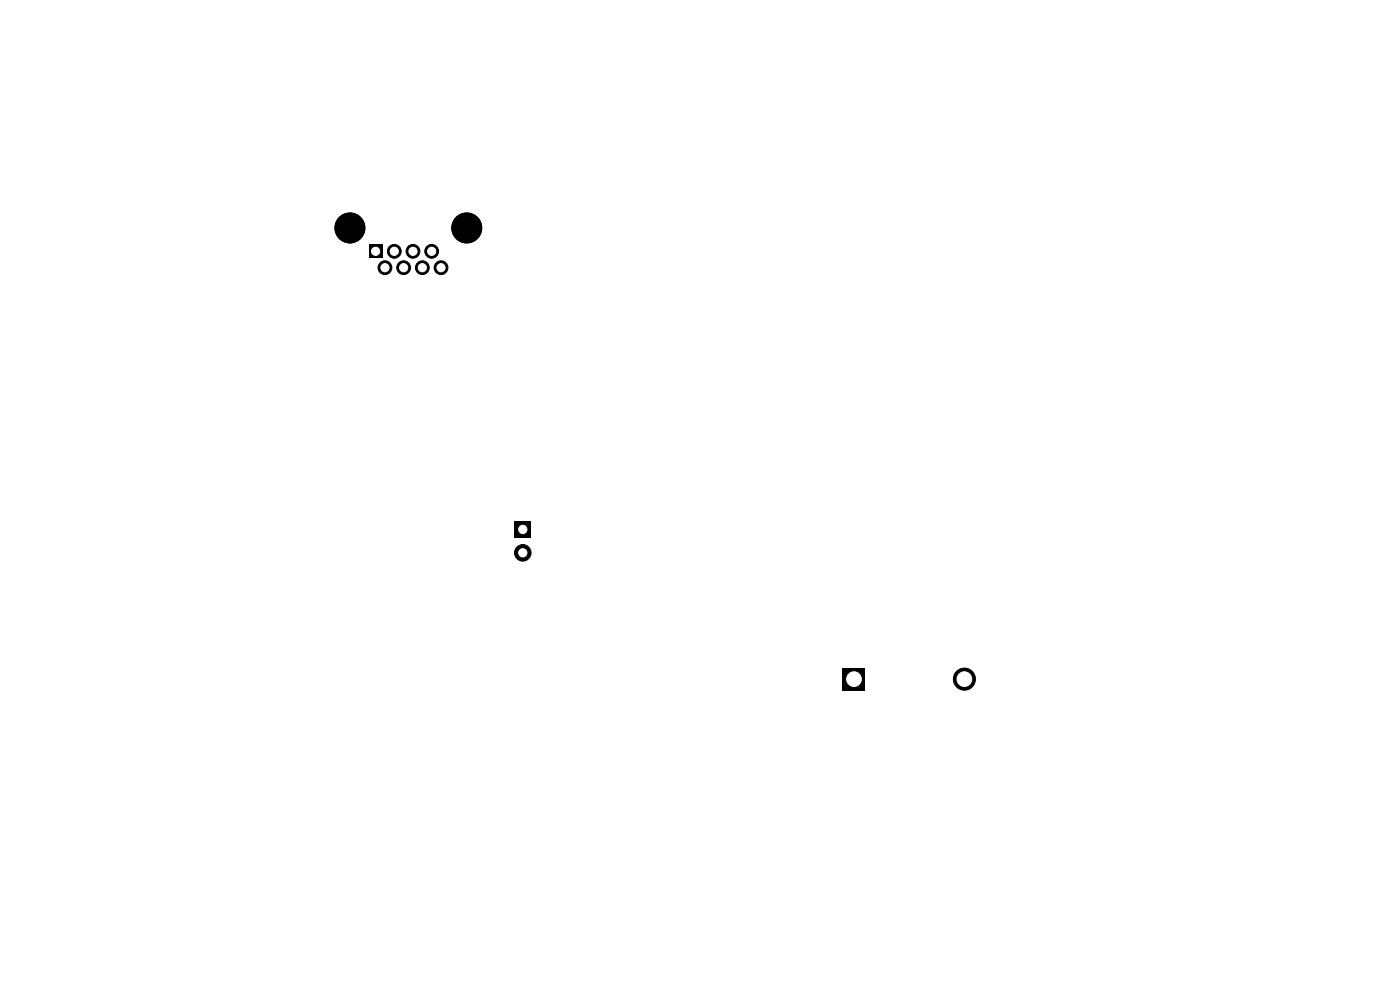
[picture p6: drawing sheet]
<svg xmlns="http://www.w3.org/2000/svg" width="297mm" height="210mm" viewBox="0 0 297 210" stroke-linecap="round" stroke-linejoin="round" font-family="sans-serif">
<path d="M78.2 51.8h2.9v3h-2.9zM109.2 110.6h3.5v3.5h-3.5zM178.8 141.7h4.7v4.7h-4.7z" fill="#000"/>
<g fill="#000" stroke="#000" stroke-width=".21">
<circle cx="74.2" cy="48.4" r="3.2"/>
<circle cx="81.7" cy="56.8" r="1.46"/>
<circle cx="83.6" cy="53.3" r="1.46"/>
<circle cx="85.6" cy="56.8" r="1.46"/>
<circle cx="87.6" cy="53.3" r="1.46"/>
<circle cx="89.6" cy="56.8" r="1.46"/>
<circle cx="91.6" cy="53.3" r="1.46"/>
<circle cx="93.6" cy="56.8" r="1.46"/>
<circle cx="99" cy="48.4" r="3.2"/>
<circle cx="110.9" cy="117.3" r="1.76"/>
<circle cx="204.6" cy="144.1" r="2.34"/>
</g>
<g fill="#fff" stroke="#fff" stroke-width=".21">
<circle cx="181.2" cy="144.1" r="1.56"/>
<circle cx="204.6" cy="144.1" r="1.56"/>
<circle cx="110.9" cy="112.3" r=".88"/>
<circle cx="110.9" cy="117.3" r=".88"/>
<circle cx="79.7" cy="53.3" r=".87"/>
<circle cx="81.7" cy="56.8" r=".87"/>
<circle cx="83.6" cy="53.3" r=".87"/>
<circle cx="85.6" cy="56.8" r=".87"/>
<circle cx="87.6" cy="53.3" r=".87"/>
<circle cx="89.6" cy="56.8" r=".87"/>
<circle cx="91.6" cy="53.3" r=".87"/>
<circle cx="93.6" cy="56.8" r=".87"/>
</g>
</svg>
